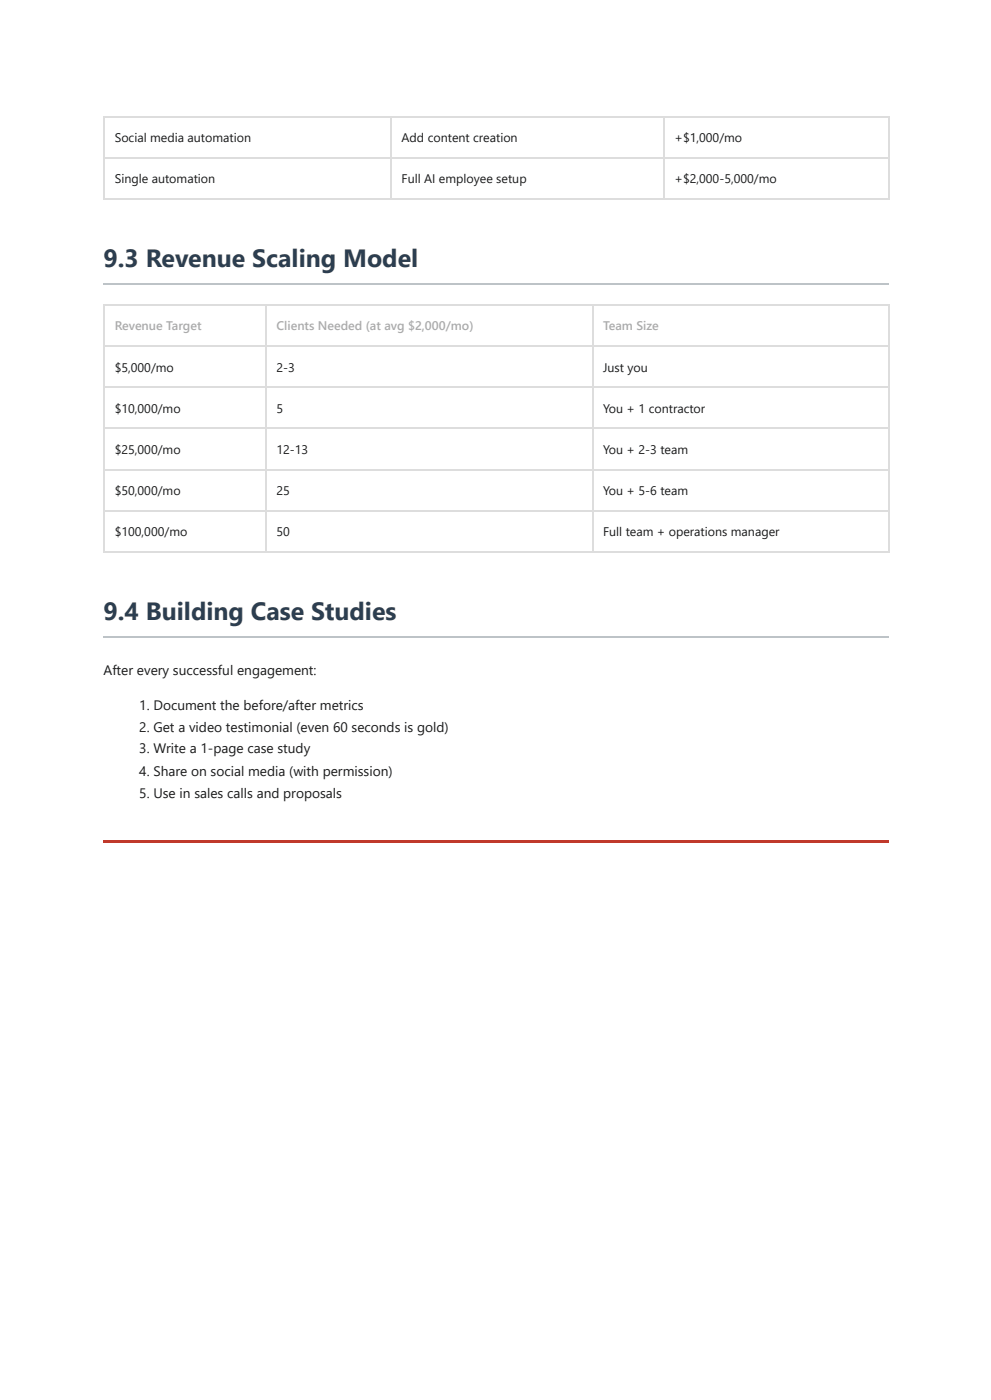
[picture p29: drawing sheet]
<svg xmlns="http://www.w3.org/2000/svg" width="210mm" height="297mm" viewBox="0 0 210 297" stroke-linecap="round" stroke-linejoin="round" font-family="sans-serif">
<defs><g id="words">
<g font-size="5.3" fill="#2c3e50">
<text x="22" y="56.6">9.3 Revenue Scaling Model</text>
<text x="22" y="131.5">9.4 Building Case Studies</text>
</g>
<g font-size="2.9" fill="#1a1a1a">
<text x="22" y="143.1">After every successful engagement:</text>
<text x="29.5" y="150.5">1. Document the before/after metrics</text>
<text x="29.5" y="155.3">2. Get a video testimonial (even 60 seconds is gold)</text>
<text x="29.5" y="159.8">3. Write a 1-page case study</text>
<text x="29.5" y="164.6">4. Share on social media (with permission)</text>
<text x="29.5" y="169.3">5. Use in sales calls and proposals</text>
</g>
<g font-size="2.6" fill="#1a1a1a">
<text x="24.3" y="30.2">Social media automation</text>
<text x="85.2" y="30.2">Add content creation</text>
<text x="143.1" y="30.2">+$1,000/mo</text>
<text x="24.3" y="38.9">Single automation</text>
<text x="85.2" y="38.9">Full AI employee setup</text>
<text x="143.1" y="38.9">+$2,000-5,000/mo</text>
<text x="24.3" y="78.8">$5,000/mo</text>
<text x="58.7" y="78.8">2-3</text>
<text x="127.9" y="78.8">Just you</text>
<text x="24.3" y="87.6">$10,000/mo</text>
<text x="58.7" y="87.6">5</text>
<text x="127.9" y="87.6">You + 1 contractor</text>
<text x="24.3" y="96.3">$25,000/mo</text>
<text x="58.7" y="96.3">12-13</text>
<text x="127.9" y="96.3">You + 2-3 team</text>
<text x="24.3" y="105">$50,000/mo</text>
<text x="58.7" y="105">25</text>
<text x="127.9" y="105">You + 5-6 team</text>
<text x="24.3" y="113.8">$100,000/mo</text>
<text x="58.7" y="113.8">50</text>
<text x="127.9" y="113.8">Full team + operations manager</text>
</g>
<g font-size="2.6" fill="#ababab">
<text x="24.3" y="70.1">Revenue Target</text>
<text x="58.7" y="70.1">Clients Needed (at avg $2,000/mo)</text>
<text x="127.9" y="70.1">Team Size</text>
</g>
</g></defs>
<path d="M22 24.7h166.6M22 33.5h166.6M22.1 24.6v17.7M82.9 24.6v17.7M140.9 24.6v17.7M188.5 24.6v17.7M22 42.2h166.6" fill="none" stroke="#ddd" stroke-width=".26"/>
<path d="M22 60.2h166.6" fill="none" stroke="#bdc3c7" stroke-width=".26"/>
<g fill="#fff">
<path d="M22.2 64.8h34.2v8.8h-34.2z"/>
<path d="M56.4 64.8h69.3v8.8h-69.3z"/>
<path d="M125.7 64.8h62.9v8.8h-62.9z"/>
<path d="M22.2 82.3h34.2v8.7h-34.2z"/>
<path d="M56.4 82.3h69.3v8.7h-69.3z"/>
<path d="M125.7 82.3h62.9v8.7h-62.9z"/>
<path d="M22.2 99.7h34.2v8.8h-34.2z"/>
<path d="M56.4 99.7h69.3v8.8h-69.3z"/>
<path d="M125.7 99.7h62.9v8.8h-62.9z"/>
</g>
<path d="M22 64.7h166.6M22 73.4h166.6M22.1 64.6v52.6M56.5 64.6v52.6M125.8 64.6v52.6M188.5 64.6v52.6M22 82.2h166.6M22 90.9h166.6M22 99.6h166.6M22 108.3h166.6M22 117.1h166.6" fill="none" stroke="#ddd" stroke-width=".26"/>
<path d="M22 135.1h166.6" fill="none" stroke="#bdc3c7" stroke-width=".26"/>
<path d="M22 178.3h166.6v.6h-166.6z" fill="#c0392b"/>
<use href="#words"/>
</svg>
